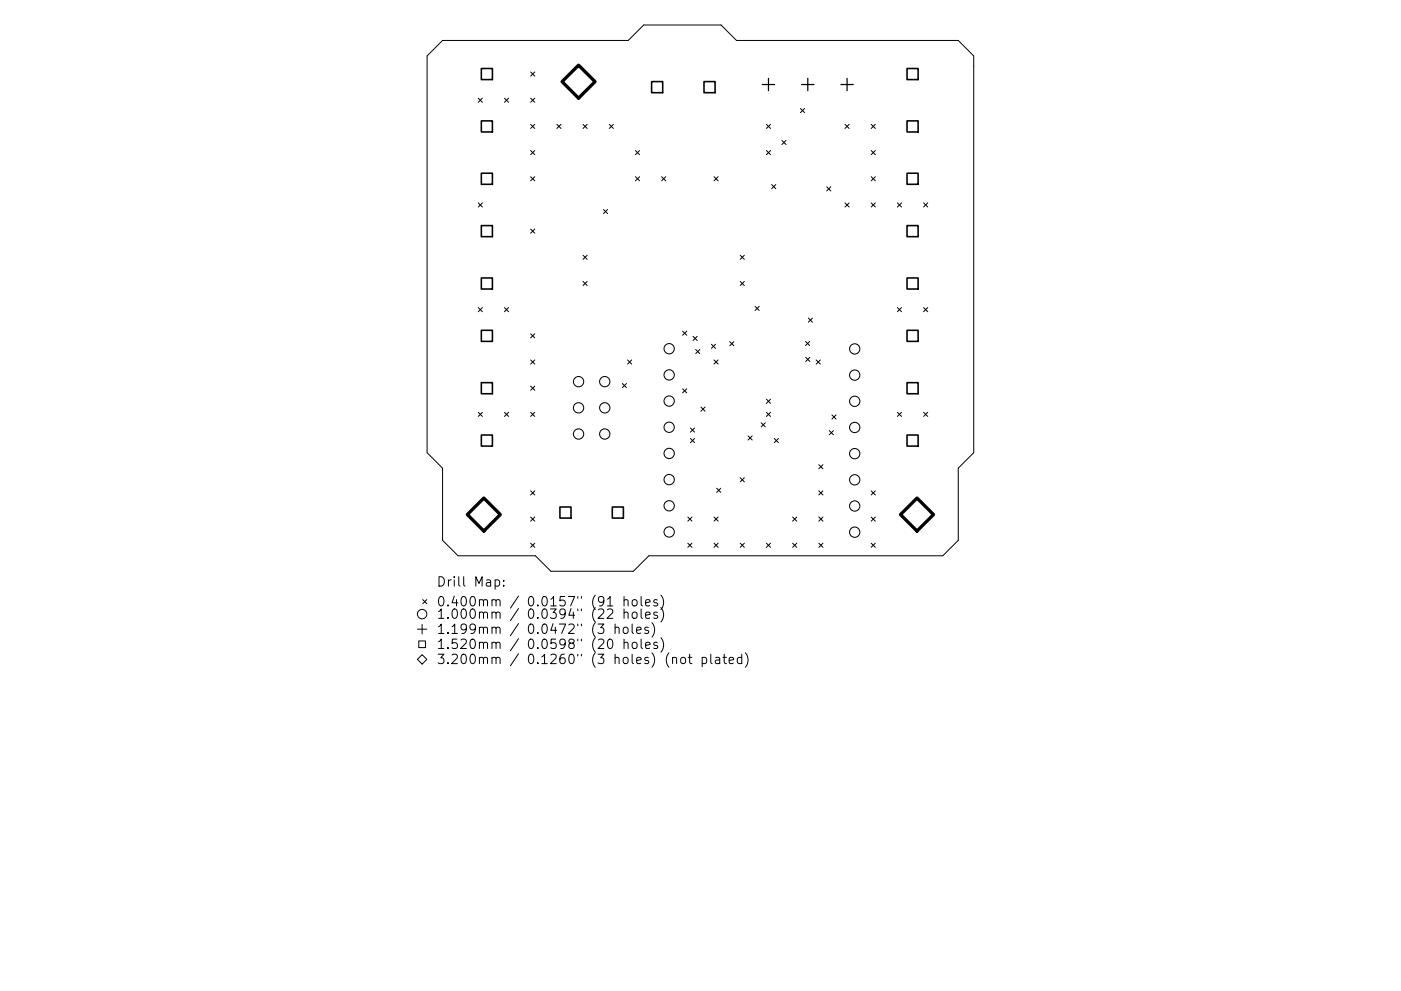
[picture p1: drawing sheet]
<svg xmlns="http://www.w3.org/2000/svg" width="297mm" height="210mm" viewBox="0 0 297 210" stroke-linecap="round" stroke-linejoin="round" font-family="sans-serif">
<defs><g id="words">
<g font-size="2.8">
<text x="92.5" y="124.5">Drill Map:</text>
<text x="92.5" y="128.7">0.400mm / 0.0157&quot; (91 holes)</text>
<text x="92.5" y="131.3">1.000mm / 0.0394&quot; (22 holes)</text>
<text x="92.5" y="134.5">1.199mm / 0.0472&quot; (3 holes)</text>
<text x="92.5" y="137.7">1.520mm / 0.0598&quot; (20 holes)</text>
<text x="92.5" y="140.9">3.200mm / 0.1260&quot; (3 holes) (not plated)</text>
</g>
</g></defs>
<g fill="none" stroke="#000" stroke-width=".21">
<path d="M90.6 11.9l3.2-3.3h39.4l3.3-3.3h16.4l3.3 3.3h47l3.2 3.3v84.2l-3.2 3.2v15.3l-3.3 3.3h-62.3l-3.3 3.3h-17.5l-3.3-3.3h-16.4l-3.3-3.3v-15.3l-3.2-3.2zM112.5 15.3l.9 .8M113.4 15.3l-.9 .8M101.4 20.8l.9 .9M102.3 20.8l-.9 .9M107 20.8l.8 .9M107.8 20.8l-.8 .9M112.5 20.8l.9 .9M112.5 26.4l.9 .9M112.5 31.9l.9 .9M112.5 37.5l.9 .9M113.4 31.9l-.9 .9"/>
<path d="M113.4 20.8l-.9 .9M113.4 26.4l-.9 .9M113.4 37.5l-.9 .9M118.1 26.4l.8 .9M118.9 26.4l-.8 .9M123.6 26.4l.9 .9M124.5 26.4l-.9 .9M129.2 26.4l.8 .9M130 26.4l-.8 .9M134.7 37.5l.9 .9M134.7 31.9l.9 .9M135.6 31.9l-.9 .9"/>
<path d="M135.6 37.5l-.9 .9M140.3 37.5l.9 .9M141.2 37.5l-.9 .9M151.4 37.5l.9 .9M152.3 37.5l-.9 .9M162.5 26.4l.9 .9M162.5 31.9l.9 .9M163.4 31.9l-.9 .9M163.4 26.4l-.9 .9M163.6 39.2l.9 .8M164.5 39.2l-.9 .8M165.8 29.8l.9 .9"/>
<path d="M166.7 29.8l-.9 .9M169.7 23l.9 .9M170.6 23l-.9 .9M175.3 39.6l.8 .9M176.1 39.6l-.8 .9M179.2 26.4l.8 .9M180 26.4l-.8 .9M184.7 31.9l.9 .9M184.7 26.4l.9 .9M184.7 37.5l.9 .9M185.6 31.9l-.9 .9M185.6 37.5l-.9 .9"/>
<path d="M185.6 26.4l-.9 .9M101.4 43l.9 .9M102.3 43l-.9 .9M112.5 48.6l.9 .9M113.4 48.6l-.9 .9M123.6 54.2l.9 .8M123.6 59.7l.9 .9M124.5 59.7l-.9 .9M124.5 54.2l-.9 .8M127.9 44.4l.9 .9M128.8 44.4l-.9 .9M156.9 54.2l.9 .8"/>
<path d="M156.9 59.7l.9 .9M157.8 59.7l-.9 .9M157.8 54.2l-.9 .8M179.2 43l.8 .9M180 43l-.8 .9M184.7 43l.9 .9M185.6 43l-.9 .9M190.3 43l.8 .9M191.1 43l-.8 .9M195.8 43l.9 .9M196.7 43l-.9 .9M101.4 65.3l.9 .8"/>
<path d="M102.3 65.3l-.9 .8M107 65.3l.8 .8M107.8 65.3l-.8 .8M112.5 76.4l.9 .8M112.5 70.8l.9 .9M113.4 76.4l-.9 .8M113.4 70.8l-.9 .9M133.1 76.4l.8 .8M133.9 76.4l-.8 .8M144.7 70.3l.9 .8M145.6 70.3l-.9 .8M146.9 71.4l.9 .8"/>
<path d="M147.5 74.1l.9 .9M147.8 71.4l-.9 .8M148.4 74.1l-.9 .9M150.8 73l.9 .9M151.4 76.4l.9 .8M151.7 73l-.9 .9M152.3 76.4l-.9 .8M154.7 72.5l.9 .9M155.6 72.5l-.9 .9M160.1 65l.9 .9M161 65l-.9 .9M170.8 72.4l.9 .9"/>
<path d="M170.8 75.8l.9 .9M171.4 67.5l.9 .9M171.7 72.4l-.9 .9M171.7 75.8l-.9 .9M172.3 67.5l-.9 .9M173 76.4l.9 .8M173.9 76.4l-.9 .8M190.3 65.3l.8 .8M191.1 65.3l-.8 .8M195.8 65.3l.9 .8M196.7 65.3l-.9 .8M101.4 87.5l.9 .9"/>
<path d="M102.3 87.5l-.9 .9M107 87.5l.8 .9M107.8 87.5l-.8 .9M112.5 81.9l.9 .9M112.5 87.5l.9 .9M113.4 81.9l-.9 .9M113.4 87.5l-.9 .9M131.9 81.4l.9 .8M132.8 81.4l-.9 .8M144.7 82.5l.9 .9M145.6 82.5l-.9 .9M146.4 90.8l.9 .9"/>
<path d="M146.4 93l.9 .9M147.3 90.8l-.9 .9M147.3 93l-.9 .9M148.6 86.4l.9 .8M149.5 86.4l-.9 .8M158.6 92.5l.9 .9M159.5 92.5l-.9 .9M161.4 89.7l.9 .9M162.3 89.7l-.9 .9M162.5 87.5l.9 .9M162.5 84.7l.9 .9M163.4 84.7l-.9 .9"/>
<path d="M163.4 87.5l-.9 .9M164.2 93l.8 .9M165 93l-.8 .9M173.6 98.6l.9 .9M174.5 98.6l-.9 .9M175.8 91.4l.9 .8M176.4 88l.9 .9M176.7 91.4l-.9 .8M177.3 88l-.9 .9M190.3 87.5l.8 .9M191.1 87.5l-.8 .9M195.8 87.5l.9 .9"/>
<path d="M196.7 87.5l-.9 .9M112.5 104.1l.9 .9M112.5 109.7l.9 .9M112.5 115.3l.9 .8M113.4 104.1l-.9 .9M113.4 109.7l-.9 .9M113.4 115.3l-.9 .8M145.8 109.7l.9 .9M145.8 115.3l.9 .8M146.7 109.7l-.9 .9M146.7 115.3l-.9 .8M151.4 115.3l.9 .8"/>
<path d="M151.4 109.7l.9 .9M151.9 103.6l.9 .9M152.3 109.7l-.9 .9M152.3 115.3l-.9 .8M152.8 103.6l-.9 .9M156.9 101.4l.9 .8M156.9 115.3l.9 .8M157.8 101.4l-.9 .8M157.8 115.3l-.9 .8M162.5 115.3l.9 .8M163.4 115.3l-.9 .8M168.1 109.7l.8 .9"/>
<path d="M168.1 115.3l.8 .8M168.9 109.7l-.8 .9M168.9 115.3l-.8 .8M173.6 115.3l.9 .8M173.6 104.1l.9 .9M173.6 109.7l.9 .9M174.5 104.1l-.9 .9M174.5 109.7l-.9 .9M174.5 115.3l-.9 .8M184.7 115.3l.9 .8M184.7 104.1l.9 .9M184.7 109.7l.9 .9"/>
<path d="M185.6 104.1l-.9 .9M185.6 109.7l-.9 .9M185.6 115.3l-.9 .8M88.5 139.9l1-1 1 1-1 1zM88.5 133.5h2M88.8 136h1.4v1.4h-1.4zM89.5 132.5v2M89.6 127.2l.9 .9M90.5 127.2l-.9 .9M105 123.1l.6-.1 .3 .4v.6l-.2 .3h-.7M106.8 124.2v.2M106.8 123.1v.2"/>
<path d="M128.8 129.4l.3-.2 .6 .1a.54 .54 0 0 1 .1 .8l-1.1 1.1h1.2M128.8 128.6h1.1M129 135.8l.5-.2a1.25 1.25 0 0 1 0 2l-.4-.1-.2-.3-.1-.8zM130.4 133.3a.5 .5 0 0 1 .9 0v1.1M130.4 132.4v2M132.2 133.3a.54 .54 0 0 1 .6-.2 .54 .54 0 0 1 .4 .3v.6a.54 .54 0 0 1-.6 .4 .54 .54 0 0 1-.5-.4zM132.3 127.4l.3-.2 .5 .1 .1 1.3M132.3 130.1a.5 .5 0 0 1 .9 0v1.1M132.3 136.5a.5 .5 0 0 1 .9 0v1.1M132.3 126.6v2M132.3 129.2v2M132.3 135.6v2"/>
<path d="M134 132.4v1.7l.3 .3M134.1 130.1a.54 .54 0 0 1 .6-.2 .54 .54 0 0 1 .4 .3v.6a.54 .54 0 0 1-.5 .4 .54 .54 0 0 1-.6-.4zM134.1 136.5a.54 .54 0 0 1 .6-.2 .54 .54 0 0 1 .4 .3l-.1 .8a.54 .54 0 0 1-.6 .2 .54 .54 0 0 1-.4-.4zM134.2 127.3l.2-.1a.54 .54 0 0 1 .7 .4v.6a.54 .54 0 0 1-.5 .4 .54 .54 0 0 1-.6-.4v-.6zM135 133.7l.9-.2-.1-.3-.5-.1-.3 .2 .1 1h.7M135.9 126.6v1.7l.3 .3M135.9 129.2v1.7l.3 .3M135.9 135.6v1.7l.3 .3M136.9 127.9l.9-.2-.1-.4-.5-.1-.3 .3 .1 1h.7M136.9 130.5l.9-.2-.1-.3-.5-.1-.3 .2 .1 1h.7M136.9 136.9l.9-.2-.1-.3-.5-.1-.3 .2 .1 1h.7M137.5 133.2l-.5-.1-.3 .2 .1 .3 .7 .2v.5h-.8"/>
<path d="M138.2 132.1a2.29 2.29 0 0 1 0 3.1M139.4 127.3l-.5-.1-.3 .3 .1 .3 .7 .2v.5h-.8M139.4 130l-.5-.1-.3 .2 .1 .3 .7 .2v.5h-.8M139.4 136.4l-.5-.1-.3 .2 .1 .3 .7 .2v.5h-.8M140.1 126.3a2.29 2.29 0 0 1 0 3M140.1 128.9a2.29 2.29 0 0 1 0 3.1M140.1 135.3a2.29 2.29 0 0 1 0 3.1M142.6 139.7a.5 .5 0 0 1 .9 0v1.1M144.4 139.7a.54 .54 0 0 1 .5-.2 .54 .54 0 0 1 .5 .3v.6a.54 .54 0 0 1-.6 .4 .54 .54 0 0 1-.5-.4zM145.9 139.5h.8M146.2 138.8v1.7l.1 .2 .4 .1M148.9 139.6l.6-.1 .3 .3v.6l-.2 .3h-.7"/>
<path d="M148.9 139.5v2M150.7 138.8v1.7l.3 .3M151.7 139.6h.8l.1 1.2M152.6 139.9l-.7 .1a.39 .39 0 0 0-.3 .4 .39 .39 0 0 0 .3 .4l.7-.1M153.3 139.5h.7M153.6 138.8v1.7v.2l.4 .1M157.3 139.6l-.6-.1-.4 .3v.6l.2 .3h.8M157.3 138.8v2M158 138.5a2.29 2.29 0 0 1 0 3.1M154.6 140.1l1-.2-.1-.3-.6-.1-.3 .2 .1 1h.8"/>
<circle cx="89.5" cy="130.3" r="1"/>
</g>
<g fill="none" stroke="#000" stroke-width=".22">
<circle cx="141.9" cy="74" r="1.09"/>
<circle cx="141.9" cy="79.5" r="1.09"/>
<circle cx="181.2" cy="74" r="1.09"/>
<circle cx="181.2" cy="79.6" r="1.09"/>
<circle cx="122.7" cy="92.1" r="1.09"/>
<circle cx="122.7" cy="86.5" r="1.09"/>
<circle cx="122.7" cy="81" r="1.09"/>
<circle cx="128.2" cy="92.1" r="1.09"/>
<circle cx="128.2" cy="86.5" r="1.09"/>
<circle cx="128.2" cy="81" r="1.09"/>
<circle cx="141.9" cy="85.1" r="1.09"/>
<circle cx="141.9" cy="90.6" r="1.09"/>
<circle cx="141.9" cy="96.2" r="1.09"/>
<circle cx="181.2" cy="96.2" r="1.09"/>
<circle cx="181.2" cy="90.7" r="1.09"/>
<circle cx="181.2" cy="85.1" r="1.09"/>
<circle cx="141.9" cy="101.8" r="1.09"/>
<circle cx="141.9" cy="107.3" r="1.09"/>
<circle cx="141.9" cy="112.9" r="1.09"/>
<circle cx="181.2" cy="101.8" r="1.09"/>
<circle cx="181.2" cy="107.4" r="1.09"/>
<circle cx="181.2" cy="112.9" r="1.09"/>
</g>
<path d="M161.6 17.9h2.6M162.9 16.6v2.6M170 17.9h2.6M171.3 16.6v2.6M178.3 17.9h2.6M179.6 16.6v2.6" fill="none" stroke="#000" stroke-width=".26"/>
<g fill="none" stroke="#000" stroke-width=".33">
<path d="M102.1 14.5h2.3v2.4h-2.3zM138.2 17.3h2.3v2.4h-2.3zM149.3 17.3h2.3v2.4h-2.3zM192.3 14.5h2.4v2.4h-2.4zM102.1 25.6h2.3v2.4h-2.3zM102.1 36.8h2.3v2.3h-2.3zM192.3 25.6h2.4v2.4h-2.4zM192.3 36.8h2.4v2.3h-2.4zM102.1 47.9h2.3v2.3h-2.3zM102.1 59h2.3v2.3h-2.3zM192.3 47.9h2.4v2.3h-2.4zM192.3 59h2.4v2.3h-2.4z"/>
<path d="M102.1 70.1h2.3v2.3h-2.3zM192.3 70.1h2.4v2.3h-2.4zM102.1 81.2h2.3v2.3h-2.3zM102.1 92.3h2.3v2.3h-2.3zM192.3 81.2h2.4v2.3h-2.4zM192.3 92.3h2.4v2.3h-2.4zM118.7 107.6h2.4v2.3h-2.4zM129.8 107.6h2.4v2.3h-2.4z"/>
</g>
<path d="M119.2 17.3l3.5-3.5 3.5 3.5-3.5 3.5zM99.1 109.2l3.5-3.5 3.5 3.5-3.5 3.5zM190.9 109.2l3.5-3.5 3.5 3.5-3.5 3.5z" fill="none" stroke="#000" stroke-width=".7"/>
<use href="#words"/>
</svg>
